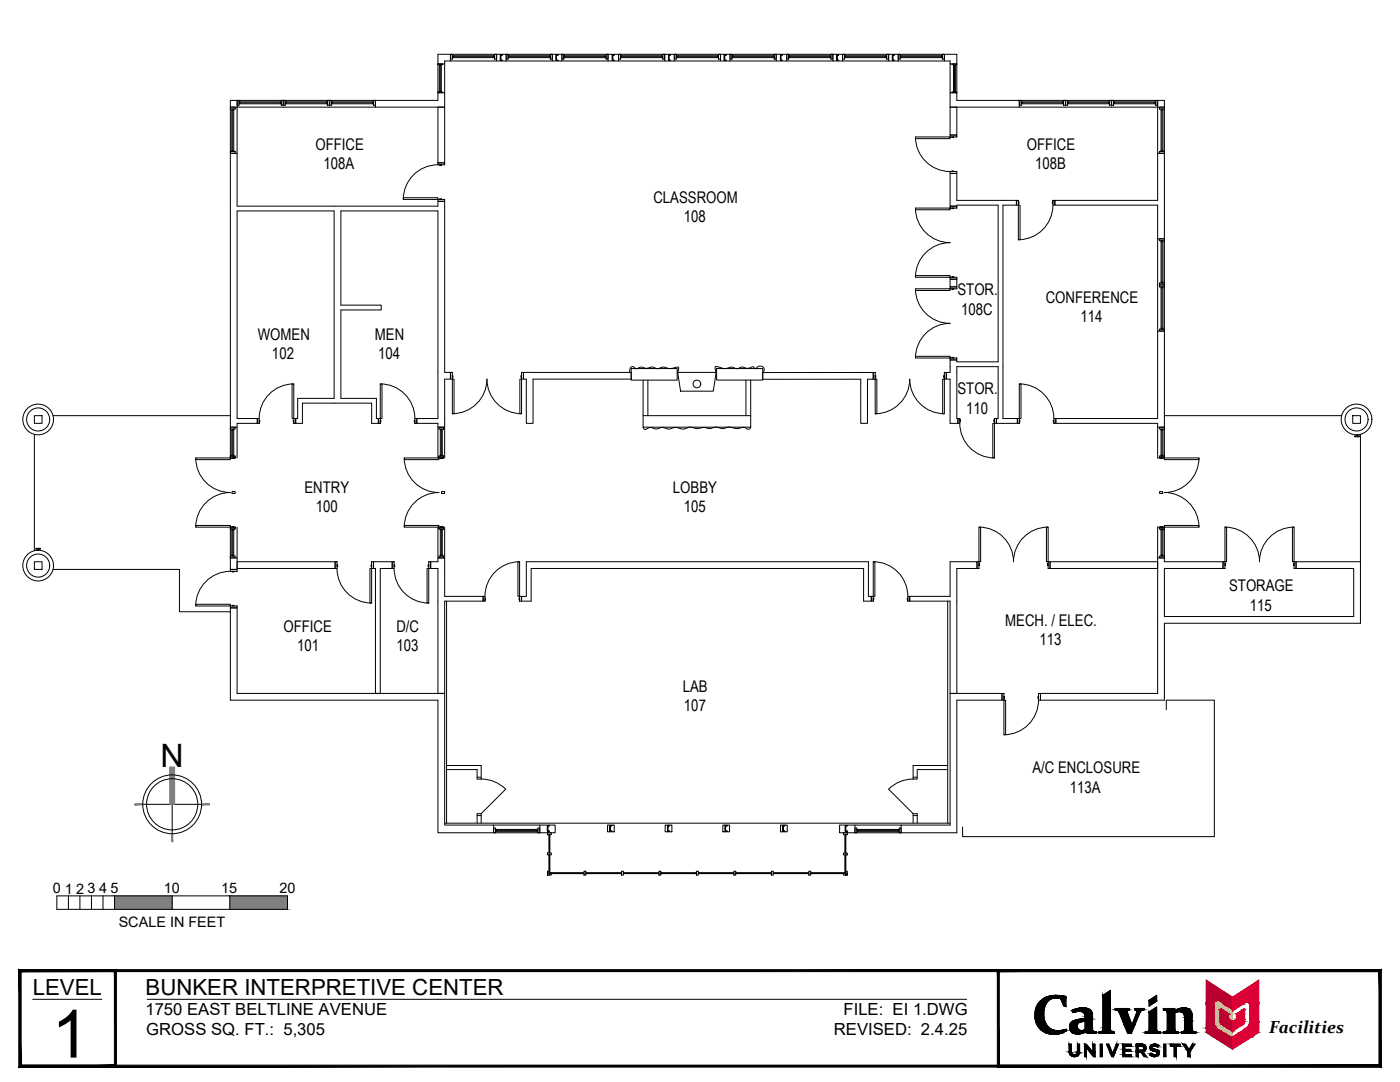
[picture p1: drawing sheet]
<svg xmlns="http://www.w3.org/2000/svg" width="279mm" height="216mm" viewBox="0 0 279 216" stroke-linecap="round" stroke-linejoin="round" font-family="sans-serif">
<defs><g id="words">
<text font-size="13.3" x="10.3" y="211">1</text>
<text font-size="6.4" x="32.1" y="153">N</text>
<g font-size="4.4">
<text x="6.5" y="198.5">LEVEL</text>
<text x="29.1" y="198.5">BUNKER INTERPRETIVE CENTER</text>
</g>
<text font-size="3.5" x="253.3" y="206.2">Facilities</text>
<g font-size="3.3">
<text x="29" y="202.5">1750 EAST BELTLINE AVENUE</text>
<text x="168.3" y="202.5">FILE: EI 1.DWG</text>
<text x="29.2" y="206.6">GROSS SQ. FT.: 5,305</text>
<text x="166.4" y="206.6">REVISED: 2.4.25</text>
</g>
<g font-size="3.2">
<text x="63" y="29.9">OFFICE</text>
<text x="204.9" y="29.9">OFFICE</text>
<text x="64.6" y="33.7">108A</text>
<text x="206.6" y="33.7">108B</text>
<text x="130.4" y="40.5">CLASSROOM</text>
<text x="136.5" y="44.4">108</text>
<text x="191.1" y="58.9">STOR.</text>
<text x="191.8" y="62.8">108C</text>
<text x="208.7" y="60.4">CONFERENCE</text>
<text x="215.6" y="64.3">114</text>
<text x="51.4" y="67.8">WOMEN</text>
<text x="54.3" y="71.6">102</text>
<text x="74.8" y="67.7">MEN</text>
<text x="75.5" y="71.6">104</text>
<text x="191.1" y="78.7">STOR.</text>
<text x="192.8" y="82.5">110</text>
<text x="60.8" y="98.3">ENTRY</text>
<text x="134.3" y="98.4">LOBBY</text>
<text x="63" y="102.2">100</text>
<text x="136.5" y="102.2">105</text>
<text x="245.3" y="118">STORAGE</text>
<text x="200.6" y="124.9">MECH. / ELEC.</text>
<text x="249.4" y="121.8">115</text>
<text x="56.6" y="126">OFFICE</text>
<text x="59.3" y="129.9">101</text>
<text x="79.1" y="126">D/C</text>
<text x="79.2" y="129.9">103</text>
<text x="207.5" y="128.8">113</text>
<text x="136.3" y="138.1">LAB</text>
<text x="136.5" y="141.9">107</text>
<text x="206" y="154.3">A/C ENCLOSURE</text>
<text x="213.5" y="158.1">113A</text>
</g>
<g font-size="2.9">
<text x="10.6" y="178.3">0</text>
<text x="13" y="178.3">1</text>
<text x="15.2" y="178.3">2</text>
<text x="17.5" y="178.3">3</text>
<text x="19.8" y="178.3">4</text>
<text x="22.1" y="178.3">5</text>
<text x="32.7" y="178.3">10</text>
<text x="44.2" y="178.3">15</text>
<text x="55.8" y="178.3">20</text>
<text x="23.7" y="185">SCALE IN FEET</text>
</g>
</g></defs>
<!-- layer: 0 -->
<g fill="none" stroke="#000" stroke-width=".2">
<path d="M11.3 178.8h46.1v2.7h-46.1zM13.7 178.8v2.7M15.9 178.8v2.7M18.3 178.8v2.7M20.6 178.8v2.7M22.8 178.8v2.7M28.5 160.5h11.7M34.4 160.5v5.9M34.4 178.8v2.7M45.9 178.8v2.7"/>
<circle cx="34.4" cy="160.5" r="5.1"/>
<circle cx="34.4" cy="160.5" r="5.9"/>
</g>
<g fill="#808080" stroke="#808080" stroke-width=".2">
<path d="M33.9 153.1v7.4h1zM33.9 153.1h1v7.4z"/>
<path d="M40.2 160.4v.2l1.6-.2zM40.2 160.6l1.6-.2v.2z"/>
<path d="M34.2 166.4l.3 1.5v-1.5zM34.2 166.4l.3 1.5h-.3z"/>
<path d="M26.9 160.6h1.6v-.2zM26.9 160.4h1.6l-1.6 .2z"/>
<path d="M45.9 178.8l11.5 2.7v-2.7zM45.9 178.8l11.5 2.7h-11.5z"/>
<path d="M22.8 178.8l11.6 2.7v-2.7zM22.8 178.8l11.6 2.7h-11.6z"/>
</g>
<!-- layer: A-WALL-FULL -->
<g fill="none" stroke="#000" stroke-width=".2">
<path d="M87.4 10.8h2.5v1.4h-1.2v.6h-1.3zM87.4 18.4h1v.1h-1zM87.4 12.8h1v.1h-1zM87.4 12.8v5.7M87.7 12.9h.4v5.5h-.4zM87.7 18.3h.4M87.7 13h.4M87.9 13v5.3M88.7 12.8v5.7M89.9 10.8h.4v1h-.4zM89.9 10.8h9.2M89.9 12.2h9.2"/>
<path d="M90.3 11.1h8.4v.4h-8.4zM90.5 11.3h8M90.5 11.1v.4M98.5 11.1v.4M98.7 10.8h.4v1h-.4zM99.1 10.8h1.9v1.4h-1.9zM99.9 10.9h.4l-.4 .1v1l.4 .1h-.4zM101 10.8h.4v1h-.4zM101 10.8h9.2M101 12.2h9.2M101.4 11.1h8.4v.4h-8.4zM101.6 11.3h8"/>
<path d="M101.6 11.1v.4M109.6 11.1v.4M109.8 10.8h.4v1h-.4zM110.2 10.8h1.9v1.4h-1.9zM111 10.9h.4l-.3 .1v1l.3 .1h-.4zM112.1 10.8h.4v1h-.4zM112.1 10.8h9.2M112.1 12.2h9.2M112.5 11.1h8.5v.4h-8.5zM112.7 11.3h8.1M112.7 11.1v.4M120.8 11.1v.4"/>
<path d="M121 10.8h.3v1h-.3zM121.3 10.8h2.2v1.4h-2.2zM122.2 10.9h.4l-.3 .1v1l.3 .1h-.4zM123.5 10.8h.3v1h-.3zM123.5 10.8h9.2M123.5 12.2h9.2M123.8 11.1h8.5v.4h-8.5zM124 11.3h8.1M124 11.1v.4M132.1 11.1v.4M132.3 10.8h.4v1h-.4zM132.7 10.8h1.9v1.4h-1.9z"/>
<path d="M133.4 10.9h.4l-.3 .1v1l.3 .1h-.4zM134.6 10.8h.4v1h-.4zM134.6 10.8h9.2M134.6 12.2h9.2M135 11.1h8.4v.4h-8.4zM135.1 11.3h8.1M135.1 11.1v.4M143.2 11.1v.4M143.4 10.8h.4v1h-.4zM143.8 10.8h1.9v1.4h-1.9zM144.5 10.9h.4l-.3 .1v1l.3 .1h-.4zM145.7 10.8h.4v1h-.4z"/>
<path d="M145.7 10.8h9.2M145.7 12.2h9.2M146.1 11.1h8.4v.4h-8.4zM146.3 11.1v.4M146.3 11.3h8M154.3 11.1v.4M154.5 10.8h.4v1h-.4zM154.9 10.8h2.1v1.4h-2.1zM155.8 10.9h.4l-.4 .1v1l.4 .1h-.4zM157 10.8h.4v1h-.4zM157 10.8h9.2M157 12.2h9.2"/>
<path d="M157.4 11.1h8.4v.4h-8.4zM157.6 11.3h8M157.6 11.1v.4M165.6 11.1v.4M165.8 10.8h.4v1h-.4zM166.2 10.8h1.9v1.4h-1.9zM167 10.9h.4l-.3 .1v1l.3 .1h-.4zM168.1 10.8h.4v1h-.4zM168.1 10.8h9.2M168.1 12.2h9.2M168.5 11.1h8.5v.4h-8.5zM168.7 11.3h8.1"/>
<path d="M168.7 11.1v.4M176.8 11.1v.4M177 10.8h.3v1h-.3zM177.3 10.8h2v1.4h-2zM178.1 10.9h.4l-.3 .1v1l.3 .1h-.4zM179.3 10.8h.3v1h-.3zM179.3 10.8h9.2M179.3 12.2h9.2M179.6 11.1h8.5v.4h-8.5zM179.8 11.3h8.1M179.8 11.1v.4M187.9 11.1v.4"/>
<path d="M188.1 10.8h.4v1h-.4zM188.5 10.8h2.5v2h-1.4v-.6h-1.1zM189.6 18.5h1.4v1.5h12.4v1.4h-13.8zM189.6 12.8v5.7M190 18.4h1v.1h-1zM190 12.8h1v.1h-1zM190.3 12.9h.4v5.5h-.4zM190.3 18.3h.4M190.3 13h.4M190.5 13v5.3M191 12.8v5.7M46 30.6h1.3v10.5h40.1v-.9h1.3v34.1h1.2v1.3h-1.2v9.6h-1.3v-.7h-4.2v-1h4.2v-41.4h-19.4v18.8h8.1v.9h-8.1v17.7h7.1v4h.4v1h-1.3v-4.1h-13.8v4.1h-1.4v-1h.4v-4h7.3v-37.4h-19.4v41.4h4.1v1h-4.1v.7h-1.3z"/>
<path d="M46 20h1.3v1.4h-1.3zM46 30.2h.9v.4h-.9zM46 21.4h.9v.4h-.9zM46 21.4v9.2M46.3 21.8h.4v8.4h-.4zM46.3 30h.4M46.3 22h.4M46.5 22v8M47.3 20h.4v1h-.4zM47.3 21.4v9.2M47.3 20h27.6M47.3 21.4h27.6"/>
<path d="M47.7 20.3h8.4v.4h-8.4zM47.9 20.5h8M47.9 20.3v.4M55.9 20.3v.4M56.1 20h.4v1h-.4zM56.5 20h.4v1h-.4zM56.9 20.3h8.4v.4h-8.4zM57.1 20.3v.4M57.1 20.5h8.1M65.2 20.3v.4M65.3 20h.4v1h-.4zM65.7 20h.4v1h-.4z"/>
<path d="M66.1 20.3h8.4v.4h-8.4zM66.3 20.5h8.1M66.3 20.3v.4M74.4 20.3v.4M74.5 20h.4v1h-.4zM74.9 20h12.5v-1.5h1.3v2.9h-13.8zM80.5 39.5h6.9v.3h-6.9zM87.4 32.9a6.9 6.9 0 0 0-6.9 6.9M87.4 21.4h1.3v11.1h-1.3zM87.4 39.8h1.3v.4h-1.3zM87.4 32.5h1.3v.4h-1.3zM87.7 39.7h.4v.1h-.4z"/>
<path d="M87.7 32.9h.4v.1h-.4zM182.7 27.3a6.9 6.9 0 0 0 6.9 6.9M182.7 27.3h6.9v.4h-6.9zM189.6 34.6h1.4v5.4h11.9v.9h-2.7v42.6h2.8v1h-4.1v-1h.3v-10.3h-8.2v10.3h.2v1h-1.6v-8.9h-.8v-1.3h.8v-2.5h1.4v.4h8.2v-31.3h-8.2v.2h-1.4zM189.6 21.4h1.4v5.5h-1.4zM189.6 34.2h1.4v.4h-1.4zM189.6 26.9h1.4v.4h-1.4zM189.9 34.1h.4v.1h-.4zM189.9 27.3h.4v.1h-.4zM202.9 40h.3v.9h-.3zM203.4 20h.4v1h-.4zM203.4 20h27.6"/>
<path d="M203.4 21.4h27.6M203.8 20.3h8.4v.4h-8.4zM204 20.5h8M204 20.3v.4M210.1 40h.4v.9h-.4zM210.5 40h20.5v-9.4h1.4v17.1h-1.4v-6.8h-20.5zM212 20.3v.4M212.2 20h.4v1h-.4zM212.6 20h.4v1h-.4zM213 20.3h8.4v.4h-8.4zM213.2 20.5h8.1M213.2 20.3v.4"/>
<path d="M221.3 20.3v.4M221.4 20h.4v1h-.4zM221.8 20h.4v1h-.4zM222.2 20.3h8.5v.4h-8.5zM222.4 20.5h8.1M222.4 20.3v.4M230.5 20.3v.4M230.7 20h.3v1h-.3zM231 20h1.4v1.4h-1.4zM231 21.4v9.2M231.4 30.2h1v.4h-1zM231.4 21.4h1v.4h-1z"/>
<path d="M231.7 21.8h.4v8.4h-.4zM231.7 30h.4M231.7 22h.4M231.9 22v8M232.4 21.4v9.2M182.7 41.5a6.9 6.9 0 0 0 6.9 6.9 6.9 6.9 0 0 0-6.9 6.9M182.7 57.6a6.9 6.9 0 0 0 6.9 6.9 6.9 6.9 0 0 0-6.9 6.9M182.7 57.6h6.9v.4h-6.9zM182.7 41.5h6.9v.4h-6.9zM182.7 55h6.9v.3h-6.9zM189.6 55.7h1.4v1.5h-1.4zM189.6 57.2h1.4v.4h-1.4z"/>
<path d="M189.6 55.3h1.4v.4h-1.4zM189.6 41.1h1.4v.4h-1.4zM189.9 57.6h.4v.1h-.4zM189.9 55.2h.4v.1h-.4zM189.9 41.5h.4v.1h-.4zM203.2 40.9h.4v6.9h-.4zM203.2 40.2h.2v.4h-.2zM210 40.2h.1v.4h-.1zM210.1 40.9a6.9 6.9 0 0 1-6.9 6.9M231 47.7v18.4M231.4 56.9h1v.3h-1zM231.4 56.5h1v.4h-1z"/>
<path d="M231.4 47.7h1v.3h-1zM231.7 48h.4v8.5h-.4zM231.7 57.2h.4v8.5h-.4zM231.7 56.3h.4M231.7 48.2h.4M231.7 57.4h.4M231.9 48.2v8.1M231.9 57.4v8.1M232.4 47.7v18.4M58.3 76.6h.3v6.9h-.3zM58.6 76.6a6.9 6.9 0 0 0-6.9 6.9M75.9 76.6a6.9 6.9 0 0 1 6.9 6.9"/>
<path d="M75.9 76.6h.3v6.9h-.3zM89.9 74.3h.4v1.3h-.4zM90.3 74.9h.1v.4h-.1zM90.3 75.6h.3v7h-.3zM103.7 75.6h.4v7h-.4zM104 74.9h.1v.4h-.1zM104.1 74.3h.4v1.3h-.4zM104.5 74.3h21.5v1.3h-19.6v8.9h-1.4v-8.9h-.5zM126 73.5h9.1v2.4h-9.1zM128.3 75.9v7M129.3 75.9v7M135.2 74.3l.2-.9-.5-.1a3.2 3.2 0 0 1-2.6-.1l-.1 .1a1.55 1.55 0 0 1-1.9-.1h-.1a2.8 2.8 0 0 1-2.3 0l-.7 .3a.68 .68 0 0 1-.8-.3 .62 .62 0 0 0-.7 .8v.3"/>
<path d="M135.2 74.3h7.7l-.6 3.8h-6.5zM142.9 74.3l-.2-1a.35 .35 0 0 1 .6-.1 3.2 3.2 0 0 0 2.8 0l.4 .2a1.44 1.44 0 0 0 1.6-.2 2.27 2.27 0 0 0 2.2 0h.1a.32 .32 0 0 0 .2 .3 .32 .32 0 0 0 .3 0 .83 .83 0 0 1 1.2-.4 .83 .83 0 0 1 .2 1.2M143 73.5h9.2v2.3h-9.2zM148.9 75.8v7.1M149.8 75.8v7.1M152.2 74.3h22.1v1.4h-1.2v8.8h-1.3v-8.8h-19.6zM174.3 74.3h.4v1.4h-.4zM174.7 75h.1v.3h-.1zM174.7 75.7h.3v6.9h-.3zM182.7 71.1h6.9v.3h-6.9zM188.1 75.7l.4-.1v7h-.4zM188.3 74.9h.2v.4h-.2z"/>
<path d="M188.5 74.3h.3v1.3h-.3zM189.6 71.4h1.4v.4h-1.4zM189.9 71.3h.4v.1h-.4zM203.4 76.6a6.9 6.9 0 0 1 6.9 6.9M203.4 76.6h.4v6.9h-.4zM231.4 65.7h1v.4h-1zM231.7 65.5h.4M6.9 82.9h1.5v1.6h-1.5zM6.9 86.7v23.2M10.6 82.9h35.4M39.1 91.4a6.9 6.9 0 0 0 6.9 6.9 6.9 6.9 0 0 0-6.9 6.9M39.1 91.4h6.9v.3h-6.9z"/>
<path d="M46 91h.9v.4h-.9zM46 85.2h.9v.4h-.9zM46 85.2v6.2M46.3 85.6h.4v5.4h-.4zM46.3 85.8h.4M46.3 90.8h.4M46.3 98.1h.6v.4h-.6zM46.3 91.4h.4v.1h-.4zM46.5 85.8v5M47.3 85.2v6.2M51.4 83.5h.3v1h-.3zM51.7 83.9h.1v.3h-.1z"/>
<path d="M58.5 83.9h.1v.3h-.1zM58.6 83.5h.4v1h-.4zM75.5 83.5h.4v1h-.4zM75.9 83.9h.1v.3h-.1zM80.7 91.4a6.9 6.9 0 0 0 6.9 6.9 6.9 6.9 0 0 0-6.9 6.9M80.7 91.4h6.9v.3h-6.9zM82.7 83.9h.1v.3h-.1zM82.8 83.5h.4v1h-.4zM87.4 85.2v6.2M87.6 91h1v.4h-1zM87.6 85.2h1v.4h-1zM87.9 85.6h.4v5.4h-.4z"/>
<path d="M87.9 85.8h.4M87.9 90.8h.4M87.9 91.4h.4v.1h-.4zM88.1 85.8v5M88.1 98.1h.6v.4h-.6zM88.7 85.2v6.2M90.3 82.6a6.9 6.9 0 0 0 6.9-7 6.9 6.9 0 0 0 6.9 7M128.3 85.2l.2 .4a.51 .51 0 0 0 .8-.1 1.6 1.6 0 0 1 1.6 .1l.5-.1a1.94 1.94 0 0 1 1.9 .1h.3a2.6 2.6 0 0 1 2.6 0h.4a2.48 2.48 0 0 1 2.5-.1h.2a3.2 3.2 0 0 1 2.4 0 2.78 2.78 0 0 1 2.5 0h.2a2.48 2.48 0 0 1 2.4 0l1.9-.2a.64 .64 0 0 0 1 .1l.1-.2M128.3 82.9h21.5v2.3h-21.5zM188.5 82.6a6.9 6.9 0 0 1-6.9-7 6.9 6.9 0 0 1-6.9 7M191.2 83.5h.4v1h-.4zM191.5 84.5a6.9 6.9 0 0 0 7 6.9"/>
<path d="M191.6 83.8h.1v.3h-.1zM198.1 84.5h.4v6.9h-.4zM198.3 83.8h.2v.3h-.2zM198.5 83.5h.4v1h-.4zM203 83.5h.4v1h-.4zM203.4 83.9h.1v.3h-.1zM210.2 83.9h.1v.3h-.1zM210.3 83.5h.4v1h-.4zM210.7 83.5h20.3v-17.4h1.4v19.1h-1.4v-.7h-20.3zM231 85.2v6.2h.4M231.4 98.1h.6v.4h-.6zM231.4 91h1v.4h-1z"/>
<path d="M231.4 85.2h1v.4h-1zM231.7 91.4h.3v.1h-.3zM231.7 85.6h.4v5.4h-.4zM231.7 85.8h.4M231.7 90.8h.4M231.9 85.8v5M232.4 91.4h6.9v.3h-6.9zM232.4 82.9h35.4M232.4 85.2v6.2M239.3 91.4a6.9 6.9 0 0 1-6.9 6.9 6.9 6.9 0 0 1 6.9 6.9M270 82.9h1.5v1.6h-1.5zM270.4 87h.3v-.2h.2v.2h.4v.2h-.9z"/>
<path d="M271.5 86.7v37.7h-39.1v15.3h-24.8v-1.3h23.4v-27.1h1.4v.8h11.7v1.3h-11.7v9.6h37.8v-9.6h-11.5v-1.3h12.8M6.9 112.1h1.5v1.5h-1.5zM7.1 109.4h1v.2h-.4v.2h-.2v-.2h-.4zM10.6 113.6h25.2v8.5h10.2M39.1 104.8h6.9v.4h-6.9zM46 114a6.9 6.9 0 0 0-6.9 6.9M46 111.3h1.3v2.3h-1.3zM46 110.9h.9v.4h-.9zM46 113.6h1.3v.4h-1.3zM46 105.2h.9v.4h-.9zM46 105.2v6.1M46.3 105.6h.4v5.3h-.4z"/>
<path d="M46.3 110.7h.4M46.3 105.8h.4M46.3 114h.4v.1h-.4zM46.3 105.1h.4v.1h-.4zM46.5 105.8v4.9M47.3 112.1h19.6v1.3h-19.6zM47.3 105.2v6.1M66.9 112.1h.4v1.3h-.4zM67.3 113.4a6.9 6.9 0 0 0 6.9 6.9M67.3 112.7h.1v.4h-.1zM73.8 113.4h.4v6.9h-.4zM74.1 112.7h.1v.4h-.1z"/>
<path d="M74.2 112.1h.3v1.3h-.3zM74.5 112.1h3.8v1.3h-2.4v25h-1v-25h-.4zM78.3 112.1h.4v1.3h-.4zM78.7 112.7h.1v.4h-.1zM78.7 113.4a6.9 6.9 0 0 0 6.9 6.9M80.7 104.8h6.9v.4h-6.9zM85.2 113.4h.4v6.9h-.4zM85.4 112.7h.2v.4h-.2zM85.6 112.1h.3v1.3h-.3zM85.9 112.1h1.5v-.8h1.3v7.7h7.7v1h-7.7v18.4h-1.3v-25h-1.5zM87.4 105.2v6.1M87.6 110.9h1v.4h-1z"/>
<path d="M87.6 105.2h1v.4h-1zM87.9 105.6h.4v5.3h-.4zM87.9 110.7h.4M87.9 105.8h.4M87.9 105.1h.4v.1h-.4zM88.1 105.8v4.9M88.7 105.2v6.1M89.1 120v44.3M96.4 119h.4v1h-.4zM96.8 119.3h.1v.4h-.1zM103.4 112.1h.3v6.9h-.3zM103.6 119.3h.1v.4h-.1z"/>
<path d="M103.7 112.1a6.9 6.9 0 0 0-6.9 6.9M103.7 119h.4v1h-.4zM105 112.1h68.3v6.9h.6v1h-1.6v-6.6h-66.3v6.6h-1.9v-1h.9zM173.9 119h.4v1h-.4zM174.3 112.1a6.9 6.9 0 0 1 6.9 6.9M174.3 112.1h.3v6.9h-.3zM174.3 119.3h.1v.4h-.1zM181.1 119.3h.1v.4h-.1zM181.2 119h.4v1h-.4zM181.6 119h8v-6.9h5.4v1.3h-4v25h-1.4v-18.4h-8zM189.1 120v44.3M195 112.1h.4v1.3h-.4z"/>
<path d="M195.4 105.2a6.9 6.9 0 0 1 6.9 6.9 6.9 6.9 0 0 1 6.9-6.9M195.4 105.2h.3v6.9h-.3zM195.4 112.4h.1v.4h-.1zM208.8 105.2h.4v6.9h-.4zM209.1 112.4h.1v.4h-.1zM209.2 112.1h.4v1.3h-.4zM209.6 112.1h21.4v1.3h-21.4zM231.4 110.9h1v.4h-1zM231.4 105.2h1v.4h-1zM231.4 105.2h-.4v6.1M231.7 105.1h.3v.1h-.3zM231.7 105.6h.4v5.3h-.4z"/>
<path d="M231.7 110.7h.4M231.7 105.8h.4M231.9 105.8v4.9M232.4 104.8h6.9v.4h-6.9zM232.4 105.2v6.1M244.1 112.1h.4v1.3h-.4zM244.5 105.2a6.9 6.9 0 0 1 6.9 6.9 6.9 6.9 0 0 1 6.9-6.9M244.5 105.2h.3v6.9h-.3zM244.5 112.4h.1v.4h-.1zM257.9 105.2h.4v6.9h-.4zM258.1 112.4h.2v.4h-.2zM258.3 112.1h.4v1.3h-.4z"/>
<path d="M39.1 120.6h6.9v.3h-6.9zM46 121.3h1.3v17.1h41.4v26.2h9.8v1.6h-11.1v-26.5h-41.4zM46 120.9h1.3v.4h-1.3zM46.3 120.8h.4v.1h-.4zM189.6 138.4h10.4v1.3h-9v26.5h-11.2v-1.6h9.8zM200 138.4h.4v1.3h-.4zM200.4 139.7h.3v6.9h-.3zM200.4 139h.1v.4h-.1zM207.1 139h.2v.4h-.2zM207.3 138.4h.3v1.3h-.3zM207.3 139.7a6.9 6.9 0 0 1-7 6.9M89.1 153.6h6.1v1.9h.8"/>
<path d="M89.1 152.7h6.9v2.8M95.2 155.1h.8M96 155.4a6.9 6.9 0 0 1 4.9 2.1l-4.9 4.9M182.2 155.4a6.9 6.9 0 0 0-4.9 2.1l4.9 4.9M182.2 155.1h.8M189.1 152.7h-6.9v2.8h.8v-1.9h6.1M232.8 141.6v-1.9h9.5v27.2h-50.2v-1.9M88.7 164.3h100.9M95.2 162.7h.8M96 162.4h-.8v1.9M96 162.4v1.9M98.5 165.2h.4v1h-.4z"/>
<path d="M98.5 164.6h9.2M98.5 166.2h9.2M98.9 165.5h8.4v.4h-8.4zM99.1 165.5v.4M99.1 165.7h8.1M107.2 165.5v.4M107.3 165.2h.4v1h-.4zM107.7 164.6h3.1v1.6h-3.1zM109.2 164.7h.5l-.4 .1v1l.4 .1h-.5zM109.3 173.8h.3v.8h-.3zM109.3 166.2h.7v.4h-.7zM109.3 174.2h.7v.4h-.7z"/>
<path d="M109.3 170.2h.7v.4h-.7zM109.5 166.6h.2v3.6h-.2zM109.5 170.6h.2v3.6h-.2zM109.6 174.1h6.9v.2h-6.9zM116.5 173.8h.4v.8h-.4zM116.9 174.1h7.1v.2h-7.1zM121.2 164.6h1.4v1.4h-1.4zM121.7 164.7h.4l-.3 .1v1l.3 .1h-.4zM124 173.8h.4v.8h-.4zM124.4 174.1h7.1v.2h-7.1zM131.5 173.8h.4v.8h-.4zM131.9 174.1h7.1v.2h-7.1z"/>
<path d="M132.7 164.6h1.4v1.4h-1.4zM133.2 164.7h.4l-.3 .1v1l.3 .1h-.4zM139 173.8h.4v.8h-.4zM139.4 174.1h7.1v.2h-7.1zM144.3 164.6h1.3v1.4h-1.3zM144.7 164.7h.4l-.3 .1v1l.3 .1h-.4zM146.5 173.8h.3v.8h-.3zM146.8 174.1h7.1v.2h-7.1zM153.9 173.8h.4v.8h-.4zM154.3 174.1h7.1v.2h-7.1zM155.8 164.6h1.3v1.4h-1.3zM156.2 164.7h.4l-.3 .1v1l.3 .1h-.4z"/>
<path d="M161.4 173.8h.4v.8h-.4zM161.8 174.1h6.9v.2h-6.9zM167.6 164.6h3v1.6h-3zM168.3 174.2h.8v.4h-.8zM168.3 166.2h.8v.4h-.8zM168.3 170.2h.8v.4h-.8zM168.6 170.6h.2v3.6h-.2zM168.6 166.6h.2v3.6h-.2zM168.7 164.7h.4l-.3 .1v1l.3 .1h-.4zM168.7 173.8h.4v.8h-.4zM170.6 165.2h.4v1h-.4zM170.6 164.6h9.2"/>
<path d="M170.6 166.2h9.2M171 165.5h8.5v.4h-8.5zM171.2 165.7h8M171.2 165.5v.4M179.2 165.5v.4M179.5 165.2h.3v1h-.3zM182.2 162.7h.8M182.2 162.4h.8v1.9M182.2 162.4v1.9"/>
<circle cx="139.1" cy="76.6" r=".77"/>
<circle cx="7.6" cy="83.7" r="3.1"/>
<circle cx="7.6" cy="83.7" r="2.3"/>
<circle cx="270.7" cy="83.7" r="3.1"/>
<circle cx="270.7" cy="83.7" r="2.3"/>
<circle cx="7.6" cy="112.9" r="3.1"/>
<circle cx="7.6" cy="112.9" r="2.3"/>
</g>
<!-- layer: A-TITL -->
<g fill="#000" stroke="#000" stroke-width=".2">
<path d="M210.5 198.6h.3zM220.1 198.6l1.5-1v1zM229.3 199.6h1.5v.2zM229.3 199.6l1.5-1v1zM210 206.4h.8zM212.5 205.5h.3zM214.1 202h.2zM214.2 210.8h.5zM214.8 210.4h.5zM214.9 206.3h.5zM216 201.9h1.9zM216 201.1h.4z"/>
<path d="M216.7 206h2.1zM220 205.7h1.7zM220.1 205.6h1.5zM229.2 205.8h1.7zM229.2 205.7h1.7zM230.3 208.4h.4zM230.8 210h.5zM229.3 201.9l1.5-1v1zM234.5 201.7h3.1zM236.2 201.1h.3z"/>
<path d="M207.5 199.9l1.5 .1 .1-.1zM207.5 199.9l1.5 .1h-1.6z"/>
<path d="M207.6 199.8h1.5zM207.5 199.9h1.6z"/>
<path d="M207.7 199.7l1.4 .1 .2-.1zM207.7 199.7l1.4 .1h-1.5z"/>
<path d="M207.8 199.6h1.5zM207.7 199.7h1.6z"/>
<path d="M208 199.5l1.3 .1 .2-.1zM207.8 199.6l.2-.1 1.3 .1z"/>
<path d="M208 199.4h1.6zM208 199.5h1.5z"/>
<path d="M208.1 199.3h1.7zM208 199.4h1.6z"/>
<path d="M208.3 199.2l1.5 .1 .2-.1zM208.1 199.3l.2-.1 1.5 .1z"/>
<path d="M208.3 199.2h1.8zM208.3 199.2h1.7z"/>
<path d="M208.4 199.2h1.9zM208.3 199.2h1.8z"/>
<path d="M208.5 199.1h2zM208.4 199.2h1.9z"/>
<path d="M208.5 199.1h2.3zM208.5 199.1h2.3z"/>
<path d="M208.5 199.1h2.3zM208.5 199.1h2z"/>
<path d="M210.8 199.1h1.9zM210.8 199.1h1.9z"/>
<path d="M210.5 198.6h.8zM210.2 198.6h1.1z"/>
<path d="M210.2 198.6h1.1zM210.2 198.6h1.1z"/>
<path d="M210.2 198.6l1.5 .1zM210 198.7h1.7z"/>
<path d="M210 198.7h1.8zM209.9 198.7h1.9z"/>
<path d="M209.9 198.7h2.3zM209.6 198.7h2.6z"/>
<path d="M209.6 198.7l2.8 .1zM209.5 198.8h2.9z"/>
<path d="M209.5 198.8h3.2zM209.2 198.8h3.5z"/>
<path d="M209.2 198.8l3.5 .1zM209.1 198.9h3.6z"/>
<path d="M209.1 198.9h3.6zM209.1 198.9h3.6z"/>
<path d="M209.1 198.9l3.6 .1zM208.8 199h3.9z"/>
<path d="M208.8 199l3.9 .1v-.1zM208.6 199.1l.2-.1 3.9 .1z"/>
<path d="M208.6 199.1h4.1zM208.5 199.1h4.2z"/>
<path d="M210.8 199.1l1.9 .1zM210.8 199.1l1.9 .1z"/>
<path d="M211.1 199.2h1.6zM211.1 199.2h1.6z"/>
<path d="M211.4 199.2l1.3 .1zM211.4 199.2l1.3 .1z"/>
<path d="M211.7 199.3l1 1.5v-1.5zM211.7 199.3l1 1.5h-.4z"/>
<path d="M220.1 198.6l1.5 6.3v-6.3zM220.1 198.6l1.5 6.3h-1.5z"/>
<path d="M229.3 199.6v.2h1.5zM229.3 199.8h1.5l-1.5 1z"/>
<path d="M3.8 212.9l271.4-.4h-271zM3.8 212.9l271.4-.4 .4 .4zM275.2 193.9v18.6l.4 .4zM275.2 193.9l.4-.4v19.4zM4.2 193.9h271l.4-.4zM3.8 193.5h271.8l-271.4 .4zM3.8 193.5l.4 19v-18.6zM3.8 193.5l.4 19-.4 .4z"/>
<path d="M3.8 212.9l19-.4h-18.6zM3.8 212.9l19-.4 .4 .4zM22.8 193.9v18.6l.4 .4zM22.8 193.9l.4-.4v19.4zM4.2 193.9h18.6l.4-.4zM3.8 193.5h19.4l-19 .4zM3.8 193.5l.4 19v-18.6zM3.8 193.5l.4 19-.4 .4z"/>
<path d="M199.4 212.5l-.4 .4 76.2-.4zM199 212.9l76.2-.4 .4 .4zM275.2 193.9v18.6l.4 .4zM275.2 193.9l.4-.4v19.4zM199.4 193.9h75.8l.4-.4zM199 193.5h76.6l-76.2 .4zM199 193.5l.4 19v-18.6zM199 193.5l.4 19-.4 .4z"/>
<path d="M206.6 201.9l1.7 .2v-.2zM206.6 201.9l1.7 .2h-1.7z"/>
<path d="M206.6 202.1l1.7 .2v-.2zM206.6 202.1l1.7 .2h-1.8z"/>
<path d="M206.5 202.3l1.8 .2v-.2zM206.5 202.3l1.8 .2h-1.8z"/>
<path d="M206.5 202.5l1.8 .1v-.1zM206.5 202.5l1.8 .1h-1.8z"/>
<path d="M206.5 202.6l1.8 .3v-.3zM206.5 202.6l1.8 .3h-1.8z"/>
<path d="M206.5 202.9l1.9 .1-.1-.1zM206.5 202.9l1.9 .1h-1.9z"/>
<path d="M206.6 201.7l1.7 .2v-.2zM206.6 201.7l1.7 .2h-1.7z"/>
<path d="M206.5 203l1.9 .2v-.2zM206.5 203l1.9 .2h-1.8z"/>
<path d="M206.6 201.5l1.7 .2 .1-.2zM206.6 201.5l1.7 .2h-1.7z"/>
<path d="M206.7 201.4h1.7zM206.7 201.4l1.7 .1z"/>
<path d="M206.6 203.2l1.8 .2v-.2zM206.6 203.2l1.8 .2h-1.8z"/>
<path d="M206.6 203.4l1.9 .2-.1-.2zM206.6 203.4l1.9 .2h-1.8z"/>
<path d="M206.7 201.2l1.7 .2v-.2zM206.7 201.2l1.7 .2h-1.7z"/>
<path d="M206.8 201.1h1.6zM206.8 201.1l1.6 .1z"/>
<path d="M206.7 203.6l1.8 .2v-.2zM206.7 203.6l1.8 .2h-1.8z"/>
<path d="M206.8 200.9l1.6 .2 .1-.2zM206.8 200.9l1.6 .2h-1.6z"/>
<path d="M206.7 203.8l1.9 .1-.1-.1zM206.7 203.8l1.9 .1h-1.9z"/>
<path d="M206.9 200.8l1.6 .1v-.1zM206.9 200.8l1.6 .1h-1.7z"/>
<path d="M206.7 203.9l2 .2-.1-.2zM206.7 203.9l2 .2h-1.9z"/>
<path d="M207 200.6l1.5 .2 .1-.2zM207 200.6l1.5 .2h-1.6z"/>
<path d="M207 200.5h1.7zM207 200.5l1.6 .1z"/>
<path d="M206.8 204.1l1.9 .1zM206.8 204.1l1.9 .1z"/>
<path d="M206.8 204.2l2 .1-.1-.1zM206.8 204.2l2 .1h-1.9z"/>
<path d="M207.2 200.3l1.5 .2 .1-.2zM207.2 200.3l1.5 .2h-1.7z"/>
<path d="M206.9 204.3l2 .2-.1-.2zM206.9 204.3l2 .2h-1.9z"/>
<path d="M207.2 200.3h1.6zM207.2 200.3h1.6z"/>
<path d="M207 204.5l1.9 .1zM207 204.5l1.9 .1z"/>
<path d="M207 204.6l2.1 .2-.2-.2zM207 204.6l2.1 .2h-2z"/>
<path d="M207.3 200.1l1.5 .2 .1-.2zM207.3 200.1l1.5 .2h-1.6z"/>
<path d="M207.4 200h1.6zM207.4 200l1.5 .1z"/>
<path d="M207.1 204.8h2zM207.1 204.8h2z"/>
<path d="M207.1 204.8l2.2 .2-.2-.2zM207.1 204.8l2.2 .2h-2z"/>
<path d="M207.3 205l2.1 .1zM207.3 205l2.1 .1z"/>
<path d="M207.4 205.1l2.1 .1zM207.4 205.1l2.1 .1z"/>
<path d="M207.4 205.2l2.4 .1-.3-.1zM207.4 205.2l2.4 .1h-2.2z"/>
<path d="M207.6 205.3h2.2zM207.6 205.3h2.2z"/>
<path d="M207.6 205.3l2.4 .2-.2-.2zM207.6 205.3l2.4 .2h-2.3z"/>
<path d="M210 206.4h.7zM210.1 206.4h.6z"/>
<path d="M207.7 205.5h2.6zM207.7 205.5h2.6z"/>
<path d="M207.8 205.5l2.6 .1zM207.8 205.5l2.6 .1z"/>
<path d="M207.9 205.6h2.7zM207.9 205.6h2.7z"/>
<path d="M207.9 205.6l3 .1zM207.9 205.6l3 .1z"/>
<path d="M208 205.7h3.2zM208 205.7h3.2z"/>
<path d="M209.8 206.3h1.3zM209.8 206.3l1 .1z"/>
<path d="M209.6 206.3h1.6zM209.6 206.3h1.5z"/>
<path d="M209.4 206.3h2zM209.4 206.3h1.8z"/>
<path d="M209.2 206.2h2.4zM209.2 206.2l2.2 .1z"/>
<path d="M209.1 206.2h2.6zM209.1 206.2h2.5z"/>
<path d="M208.8 206.1h3.1zM208.8 206.1l2.9 .1z"/>
<path d="M208.8 206.1h3.2zM208.8 206.1h3.1z"/>
<path d="M208.5 206l3.5 .1 .3-.1zM208.5 206l3.5 .1h-3.2z"/>
<path d="M208.2 205.8l4.1 .2 .3-.2zM208.2 205.8l4.1 .2h-3.8zM208.5 206h3.8zM208.5 206h3.8z"/>
<path d="M208.2 205.8h4.4zM208.2 205.8h4.4z"/>
<path d="M212.5 205.5h.3zM212.2 205.5h.6z"/>
<path d="M212.2 205.5l.6 .1zM212 205.6h.8z"/>
<path d="M212 205.6h.8zM211.6 205.6h1.2z"/>
<path d="M211.6 205.6l1.2 .1zM211.2 205.7h1.6z"/>
<path d="M211.2 205.7h1.6zM211.2 205.7h1.6z"/>
<path d="M208 205.7l4.6 .1 .2-.1zM208 205.7l4.6 .1h-4.4z"/>
<path d="M213.4 208.3l.4 1.6v-1.6zM213.4 208.3l.4 1.6h-.4z"/>
<path d="M213.4 209.9h.4zM213.4 209.9h.4z"/>
<path d="M213.4 209.9l.4 .1zM213.4 209.9l.4 .1z"/>
<path d="M213.4 210l.5 .1zM213.4 210l.5 .1z"/>
<path d="M213.4 210.1h.5zM213.4 210.1h.5z"/>
<path d="M213.4 210.1l.6 .1zM213.4 210.1l.6 .1z"/>
<path d="M213.5 210.2l.5 .1zM213.5 210.2l.5 .1z"/>
<path d="M213.5 210.3h.5zM213.5 210.3h.5z"/>
<path d="M213.5 210.3l.6 .1zM213.5 210.3l.6 .1z"/>
<path d="M213.5 210.4h.7zM213.5 210.4h.7z"/>
<path d="M214.2 210.8h.3zM214.3 210.8h.2z"/>
<path d="M213.6 210.4h.7zM213.6 210.4h.7z"/>
<path d="M213.6 210.4l.8 .1zM213.6 210.4l.8 .1z"/>
<path d="M213.6 210.5h.8zM213.6 210.5h.8z"/>
<path d="M214.1 202h.3zM214.1 202h.2z"/>
<path d="M214 201.9h.7zM214 201.9l.4 .1z"/>
<path d="M214.1 210.8h.6zM214.1 210.8h.6z"/>
<path d="M214 210.8h.9zM214 210.8h.7z"/>
<path d="M214.9 206.3h.4zM215 206.3h.3z"/>
<path d="M213.9 210.7h1zM213.9 210.7l1 .1z"/>
<path d="M213.5 204.7h1.5zM213.5 204.7h1.5z"/>
<path d="M213.5 204.7l1.5 .2v-.2zM213.5 204.7l1.5 .2h-1.5zM213.5 204.9h1.5zM213.5 204.9h1.5z"/>
<path d="M213.5 204.9l1.5 .2v-.2zM213.5 204.9l1.5 .2h-1.5z"/>
<path d="M215 210h.5zM215 210h.5z"/>
<path d="M213.5 204.5l1.5 .2v-.2zM213.5 204.5l1.5 .2h-1.5z"/>
<path d="M213.5 204.5h1.5zM213.5 204.5h1.5z"/>
<path d="M213.8 210.7h1.2zM213.8 210.7h1.1z"/>
<path d="M213.5 205.1h1.6zM213.5 205.1h1.6z"/>
<path d="M213.5 205.1l1.6 .1v-.1zM213.5 205.1l1.6 .1h-1.6z"/>
<path d="M214 201.8h1.1zM214 201.8l.7 .1z"/>
<path d="M213.6 204.4h1.5zM213.6 204.4h1.5z"/>
<path d="M213.6 204.4l1.4 .1 .1-.1zM213.6 204.4l1.4 .1h-1.5z"/>
<path d="M213.7 210.6h1.4zM213.7 210.6l1.3 .1z"/>
<path d="M213.5 205.2l1.6 .1zM213.5 205.2l1.6 .1z"/>
<path d="M213.5 205.3h1.7zM213.5 205.3h1.7z"/>
<path d="M213.6 204.3h1.5zM213.6 204.3l1.5 .1h-1.5z"/>
<path d="M213.6 204.2h1.6zM213.6 204.2l1.5 .1z"/>
<path d="M213.5 205.3l1.7 .1zM213.5 205.3l1.7 .1z"/>
<path d="M213.7 210.5h1.5zM213.7 210.5l1.4 .1z"/>
<path d="M213.7 204.2h1.5zM213.7 204.2h1.5z"/>
<path d="M213.5 205.4h1.8zM213.5 205.4h1.8z"/>
<path d="M213.6 210.5h1.6zM213.6 210.5h1.6z"/>
<path d="M214.5 210.4h.7zM214.4 210.5h.8z"/>
<path d="M213.5 205.4l1.8 .1zM213.5 205.4l1.8 .1z"/>
<path d="M214.7 210.4h.6zM214.5 210.4h.7z"/>
<path d="M213.7 204.1h1.6zM213.7 204.1l1.5 .1z"/>
<path d="M214.7 210.4h.6zM214.7 210.4h.6z"/>
<path d="M213.8 204.1h1.5zM213.8 204.1h1.5z"/>
<path d="M213.6 205.5h1.8zM213.6 205.5h1.8z"/>
<path d="M214.8 210.3h.5zM214.8 210.4h.5zM214.7 210.4h.6z"/>
<path d="M213.8 204h1.6zM213.8 204.1h1.5z"/>
<path d="M213.6 205.5h1.8zM213.6 205.5h1.8z"/>
<path d="M214.9 210.2h.5zM214.9 210.2l.4 .1h-.5z"/>
<path d="M214.9 210.2h.5zM214.9 210.2h.5z"/>
<path d="M214 201.8h1.4zM214 201.8h1.1z"/>
<path d="M215 210.1h.4zM215 210.1l.4 .1z"/>
<path d="M213.6 205.5l1.9 .1zM213.6 205.5l1.9 .1z"/>
<path d="M215 208.3l.5 1.6v-1.6zM215 208.3l.5 1.6h-.5z"/>
<path d="M215 209.9l.5 .1v-.1zM215 209.9l.5 .1h-.5z"/>
<path d="M215 210l.4 .1 .1-.1zM215 210l.4 .1h-.4z"/>
<path d="M214.7 206.3h.8zM214.7 206.3h.7z"/>
<path d="M214.7 206.3h.8zM214.7 206.3h.8z"/>
<path d="M213.6 205.6h2.1zM213.6 205.6h2.1z"/>
<path d="M213.9 204h1.7zM213.9 204h1.5h-1.6z"/>
<path d="M213.9 203.9h1.7zM213.9 203.9l1.7 .1z"/>
<path d="M214.5 206.2h1.2zM214.5 206.2l1 .1z"/>
<path d="M213.9 203.9h1.8zM213.9 203.9h1.7z"/>
<path d="M213.6 205.6h2.2zM213.6 205.6h2.2z"/>
<path d="M213.6 205.6h2.3zM213.6 205.6h2.3z"/>
<path d="M214.4 206.2h1.4zM214.4 206.2h1.3z"/>
<path d="M214.3 206.2h1.6zM214.3 206.2h1.5z"/>
<path d="M214 203.9h1.9zM213.9 203.9h1.8z"/>
<path d="M214.2 206.1h1.8zM214.2 206.1l1.7 .1z"/>
<path d="M214.1 206.1h2zM214.1 206.1h1.9z"/>
<path d="M214 206.1h2.2zM214 206.1h2.1z"/>
<path d="M214 203.8h2.2zM214 203.9h1.9z"/>
<path d="M213.9 206h2.4zM213.9 206h2.4z"/>
<path d="M213.9 206h2.4zM213.9 206l2.3 .1z"/>
<path d="M216 201.1h.5zM215.8 201.1h.7z"/>
<path d="M215.8 201.1h.8zM215.7 201.1h.9z"/>
<path d="M213.8 205.9h2.7zM213.8 205.9l2.5 .1z"/>
<path d="M214 203.8h2.6zM214 203.8h2.2z"/>
<path d="M215.7 201.1l1.1 .1zM215.4 201.2h1.4zM215.4 201.2h1.4zM215.4 201.2h1.4z"/>
<path d="M213.7 205.8h2.9zM213.7 205.8l2.8 .1z"/>
<path d="M215.4 201.2h1.6zM215.2 201.2h1.8z"/>
<path d="M216.4 208.3l1 .8-.6-.8zM216.4 208.3l1 .8h-1z"/>
<path d="M216.4 209.1l.4 1.8v-1.8zM216.4 209.1l.4 1.8h-.4z"/>
<path d="M215.2 201.2h1.8zM215.1 201.2h1.9z"/>
<path d="M215.1 201.2l2.1 .1zM214.9 201.3h2.3z"/>
<path d="M214.9 201.3h2.4zM214.7 201.3h2.6z"/>
<path d="M214.7 201.3l2.7 .1zM214.5 201.4h2.9z"/>
<path d="M216.8 209.1l1.3 .9-.7-.9zM216.8 209.1l1.3 .9h-.5z"/>
<path d="M214.5 201.4l3 .1zM214.3 201.5h3.2z"/>
<path d="M214.3 201.5h3.3zM214.2 201.5h3.4z"/>
<path d="M214.2 201.5l3.5 .1zM214 201.6h3.7z"/>
<path d="M214 201.6h3.7zM214 201.6h3.7z"/>
<path d="M214 201.6l3.8 .2-.1-.2zM214 201.6l3.8 .2h-3.8z"/>
<path d="M214 201.8h3.8zM214 201.8h3.8z"/>
<path d="M215.4 201.8h2.4zM215.4 201.8h2.4z"/>
<path d="M215.6 201.8l2.2 .1zM215.6 201.8l2.2 .1z"/>
<path d="M215.9 201.9h2zM215.9 201.9h2zM216 201.9h1.9z"/>
<path d="M216 201.9l1.9 .1zM216 201.9l1.9 .1z"/>
<path d="M216.2 202l1.7 .1zM216.2 202l1.7 .1z"/>
<path d="M216.3 202.1h1.6zM216.3 202.1h1.6z"/>
<path d="M216.3 202.1l1.7 .1-.1-.1zM216.3 202.1l1.7 .1h-1.6z"/>
<path d="M216.4 202.2h1.6zM216.4 202.2h1.6z"/>
<path d="M216.4 202.2l1.6 .1v-.1zM216.4 202.2l1.6 .1h-1.5z"/>
<path d="M216.5 202.3l1.5 .1zM216.5 202.3l1.5 .1z"/>
<path d="M216.5 205.2l1.5 .2v-.2zM216.5 205.2l1.5 .2h-1.5z"/>
<path d="M216.5 202.4l1.5 .1zM216.5 202.4l1.5 .1z"/>
<path d="M216.5 202.5l1.5 .2v-.2zM216.5 202.5l1.5 .2h-1.5z"/>
<path d="M216.5 205l1.5 .2v-.2zM216.5 205l1.5 .2h-1.5z"/>
<path d="M215.8 203.3l2.2 .1zM215.5 203.4h2.5z"/>
<path d="M215.5 203.4h2.5zM215.2 203.4h2.8z"/>
<path d="M215.2 203.4l2.8 .1zM214.9 203.5h3.1z"/>
<path d="M214.9 203.5h3.1zM214.7 203.5h3.3z"/>
<path d="M214.7 203.5l3.3 .1zM214.4 203.6h3.6z"/>
<path d="M214.4 203.6l3.6 .1v-.1zM214.2 203.7l.2-.1 3.6 .1z"/>
<path d="M214.2 203.7l3.8 .1zM214 203.8h4z"/>
<path d="M214 203.8h4zM214 203.8h4z"/>
<path d="M216.6 203.8l1.4 1.2v-1.2zM216.6 203.8l1.4 1.2h-1.5z"/>
<path d="M216.5 205.4h1.5zM216.5 205.4h1.5z"/>
<path d="M216.5 202.7l1.5 .1zM216.5 202.7l1.5 .1z"/>
<path d="M216.6 202.8l1.4 .1v-.1zM216.6 202.8l1.4 .1h-1.4z"/>
<path d="M216.6 202.9l1.4 .4v-.4zM216.6 202.9l1.4 .4h-1.4z"/>
<path d="M216.6 203.3h1.4zM216.2 203.3h1.8z"/>
<path d="M216.2 203.3h1.8zM215.8 203.3h2.2z"/>
<path d="M216.5 205.4l1.5 .1zM216.5 205.5h1.5z"/>
<path d="M216.5 205.5h1.6zM216.4 205.5h1.7z"/>
<path d="M216.4 205.5l1.7 .1zM216.3 205.6h1.8z"/>
<path d="M216.3 205.6h1.8zM216.2 205.6h1.9z"/>
<path d="M216.2 205.6h1.9zM216.1 205.6h2z"/>
<path d="M216.1 205.6h2zM216 205.6h2.1z"/>
<path d="M216 205.6h2.1zM215.9 205.6h2.2z"/>
<path d="M213.6 205.6h4.5zM213.6 205.6h4.5z"/>
<path d="M213.6 205.6l4.6 .1zM213.6 205.6l4.6 .1z"/>
<path d="M213.7 205.7h4.5zM213.7 205.7h4.5z"/>
<path d="M213.7 205.7h4.5zM213.7 205.7h4.5z"/>
<path d="M213.7 205.7l4.6 .1zM213.7 205.7l4.6 .1z"/>
<path d="M216.6 205.8h1.7zM216.6 205.8h1.7z"/>
<path d="M216.6 205.8h1.8zM216.6 205.8h1.8z"/>
<path d="M216.6 205.8l1.9 .1zM216.6 205.8l1.9 .1z"/>
<path d="M216.7 205.9h1.8zM216.7 205.9h1.8z"/>
<path d="M216.7 205.9h1.9zM216.7 205.9h1.9z"/>
<path d="M218.1 208.3l.4 1.7v-1.7zM218.1 208.3l.4 1.7h-.4z"/>
<path d="M217.6 210l.9 .9v-.9zM217.6 210l.9 .9h-.3z"/>
<path d="M216.7 205.9l2.1 .1zM216.7 205.9l2.1 .1zM216.7 206h2.1z"/>
<path d="M216.7 206h2.1zM216.7 206h2.1z"/>
<path d="M216.8 206l2 .1zM216.8 206l2 .1z"/>
<path d="M217 206.1l1.8 .1zM217 206.1l1.8 .1z"/>
<path d="M217.1 206.2h1.7zM217.1 206.2h1.7z"/>
<path d="M217.3 206.2h1.5zM217.3 206.2h1.5z"/>
<path d="M219.6 208.3l.4 2.6v-2.6zM219.6 208.3l.4 2.6h-.4z"/>
<path d="M220.8 208.3l1.2 1.9-.7-1.9zM220.8 208.3l1.2 1.9h-.4z"/>
<path d="M220.1 204.9l1.5 .2v-.2zM220.1 204.9l1.5 .2h-1.5z"/>
<path d="M220.1 205.1l1.5 .5v-.5zM220.1 205.1l1.5 .5h-1.5zM220.1 205.6h1.5zM220.1 205.6h1.5z"/>
<path d="M220.1 205.6h1.5zM220.1 205.6h1.5zM220.1 205.6h1.5z"/>
<path d="M220.1 205.6l1.5 .1zM220.1 205.6l1.5 .1z"/>
<path d="M220.1 205.7h1.5zM220.1 205.7h1.5z"/>
<path d="M220.1 205.7h1.5zM220.1 205.7h1.5zM220.1 205.7h1.5zM220.1 205.7h1.5z"/>
<path d="M220.1 205.7h1.5zM220.1 205.7h1.5z"/>
<path d="M220 205.7h1.7zM220 205.7h1.7z"/>
<path d="M220 205.7h1.7zM220 205.7h1.7zM220 205.7h1.7z"/>
<path d="M220 205.7h1.7zM220 205.7h1.7zM220 205.7h1.7zM220 205.7h1.7z"/>
<path d="M220 205.7l1.7 .1zM220 205.8h1.7z"/>
<path d="M220 205.8h1.7zM220 205.8h1.7z"/>
<path d="M220 205.8h1.7zM220 205.8h1.7z"/>
<path d="M220 205.8h1.8zM220 205.8h1.8z"/>
<path d="M220 205.8l2.4 .2-.6-.2zM219.3 206l.7-.2 2.4 .2z"/>
<path d="M219.3 206l3.1 .2v-.2zM219.3 206l3.1 .2h-3.1z"/>
<path d="M221.6 210.2l.6 .7 .3-.7zM221.6 210.2l.6 .7h-.3z"/>
<path d="M222.8 208.3l-.3 1.9 .7-1.9zM222.8 208.3l-.3 1.9h-.5z"/>
<path d="M224 208.8l.5 .6v-.6zM224 208.8l.5 .6h-.5z"/>
<path d="M224 209.8l.5 .6v-.6zM224 209.8l.5 .6h-.5z"/>
<path d="M223.1 201.6h1.8zM223.1 201.6h1.8z"/>
<path d="M223.1 201.6l1.8 .1zM223.1 201.6l1.8 .1z"/>
<path d="M223.1 201.7h1.8zM223.1 201.7h1.8z"/>
<path d="M223.2 201.7h1.7zM223.2 201.7h1.7z"/>
<path d="M223.2 201.7l1.7 .1zM223.2 201.7l1.7 .1z"/>
<path d="M223 201.6h1.9zM223 201.6h1.9z"/>
<path d="M223.3 201.8h1.6zM223.3 201.8h1.6z"/>
<path d="M223.3 201.8l1.6 .1zM223.3 201.8l1.6 .1z"/>
<path d="M223.3 201.9l2.6 2.6-1-2.6zM223.3 201.9l2.6 2.6h-1.5z"/>
<path d="M222.5 201.2l2.9 .3v-.3zM222.5 201.2l2.9 .3h-2.9z"/>
<path d="M222.5 201.5l2.4 .1 .5-.1zM222.5 201.5l2.4 .1h-1.9z"/>
<path d="M224 209.4l1.7 .4v-.4zM224 209.4l1.7 .4h-1.7z"/>
<path d="M224 208.3l1.8 .5v-.5zM224 208.3l1.8 .5h-1.8z"/>
<path d="M224 210.4l1.8 .5v-.5zM224 210.4l1.8 .5h-1.8z"/>
<path d="M224.4 204.5l1.4 1.7 .7-1.7zM224.4 204.5l1.4 1.7h-.8z"/>
<path d="M226.7 208.8l.5 .8v-.8zM226.7 208.8l.5 .8h-.5z"/>
<path d="M226.7 210l.5 .9v-.9zM226.7 210l.5 .9h-.5z"/>
<path d="M226.9 201.9l-.4 2.6 1.1-2.6zM226.9 201.9l-.4 2.6h-.6z"/>
<path d="M226.9 201.8h.7zM226.9 201.8l.7 .1z"/>
<path d="M227 201.8h.6zM227 201.8h.6z"/>
<path d="M227 201.7h.7zM227 201.7l.6 .1z"/>
<path d="M227 201.7h.7zM227 201.7h.7z"/>
<path d="M227 201.7h.8zM227 201.7h.7z"/>
<path d="M227 201.6h.8zM227 201.6l.8 .1z"/>
<path d="M227 201.6h.8zM227 201.6h.8z"/>
<path d="M226.7 208.3l1.3 .1zM226.7 208.3l1.3 .1z"/>
<path d="M226.7 208.4h1.5zM226.7 208.4h1.5z"/>
<path d="M226.7 209.9l1.5 .1zM226.7 209.9l1.5 .1z"/>
<path d="M226.7 208.4l1.6 .1zM226.7 208.4l1.6 .1z"/>
<path d="M227.7 210l1.1 .9-.6-.9zM227.7 210l1.1 .9h-.5z"/>
<path d="M226.7 209.8h1.6zM226.7 209.8l1.5 .1z"/>
<path d="M226.7 208.5l1.7 .1zM226.7 208.5l1.7 .1z"/>
<path d="M226.4 201.2l2 .3v-.3zM226.4 201.2l2 .3h-2z"/>
<path d="M226.4 201.5l1.4 .1 .6-.1zM226.4 201.5l1.4 .1z"/>
<path d="M226.7 209.8h1.7zM226.7 209.8h1.6z"/>
<path d="M226.7 208.6l1.8 .1zM226.7 208.6l1.8 .1h-1.8z"/>
<path d="M226.7 209.6l1.7 .2 .1-.2zM226.7 209.6l1.7 .2h-1.7z"/>
<path d="M226.7 208.7l1.9 .1-.1-.1zM226.7 208.7l1.9 .1h-1.9z"/>
<path d="M226.7 209.6h1.9zM226.7 209.6h1.8z"/>
<path d="M228 209.6h.6zM227.9 209.6h.7z"/>
<path d="M227.9 209.6h.7zM227.2 209.6h1.4z"/>
<path d="M228 209.5h.6zM228 209.6h.6z"/>
<path d="M227.9 208.8h.7zM227.9 208.8h.7z"/>
<path d="M228.1 209.5h.5zM228 209.5h.6z"/>
<path d="M228 208.8h.6zM228 208.8h.6z"/>
<path d="M228 208.8h.6zM228 208.8h.6z"/>
<path d="M228.1 209.5h.5zM228.1 209.5h.5z"/>
<path d="M228.1 208.8l.6 .1zM228.1 208.8l.6 .1z"/>
<path d="M228.2 209.4h.4zM228.2 209.4l.4 .1z"/>
<path d="M228.1 208.9h.6zM228.1 208.9h.6z"/>
<path d="M228.2 209.4h.5zM228.2 209.4h.5z"/>
<path d="M228.2 209.4h.5zM228.2 209.4h.4z"/>
<path d="M228.2 208.9h.5zM228.2 208.9h.5z"/>
<path d="M228.2 208.9l.5 .1zM228.2 208.9l.5 .1z"/>
<path d="M228.2 209l.5 .1zM228.2 209l.5 .1z"/>
<path d="M228.2 209.3h.5zM228.2 209.3l.5 .1z"/>
<path d="M228.3 209.1h.4zM228.3 209.1h.4z"/>
<path d="M228.3 209.1h.4zM228.3 209.1h.4z"/>
<path d="M228.3 209.1l.4 .1zM228.3 209.1l.4 .1z"/>
<path d="M228.3 209.2h.4zM228.3 209.2h.4z"/>
<path d="M228.3 209.2h.4zM228.3 209.2l.4 .1z"/>
<path d="M229.7 210.2l.2 .1zM229.7 210.2l.2 .1h-.3z"/>
<path d="M229.6 210.3l.5 .1zM229.6 210.3l.5 .1h-.6z"/>
<path d="M229.5 208.9l.5 .1zM229.5 208.9l.5 .1z"/>
<path d="M229.5 209h.5zM229.5 209h.5z"/>
<path d="M229.5 209l.5 .1zM229.5 209l.5 .1z"/>
<path d="M229.5 209.1h.5zM229.5 209.1h.5z"/>
<path d="M229.5 209.1h.5zM229.5 209.1h.5z"/>
<path d="M229.5 209.1h.5zM229.5 209.1h.5z"/>
<path d="M229.5 208.9h.5zM229.5 208.9h.5z"/>
<path d="M229.5 209.1l.5 .1zM229.5 209.1l.5 .1z"/>
<path d="M229.6 208.9h.4zM229.6 208.9h.4z"/>
<path d="M229.6 208.9h.4zM229.6 208.9h.4z"/>
<path d="M229.5 209.2h.6zM229.5 209.2h.6z"/>
<path d="M229.5 209.2h.6zM229.5 209.2h.6z"/>
<path d="M229.5 210.4h.8zM229.5 210.4h.8zM229.5 210.4h.8zM229.5 210.4h.8z"/>
<path d="M229.6 208.8h.5zM229.6 208.8l.4 .1z"/>
<path d="M229.6 209.2l.5 .1zM229.6 209.2l.5 .1z"/>
<path d="M229.6 208.8h.5zM229.6 208.8h.5z"/>
<path d="M229.6 209.3h.6zM229.6 209.3h.6z"/>
<path d="M229.6 208.8h.6zM229.6 208.8h.6z"/>
<path d="M229.6 208.8h.6zM229.6 208.8h.5z"/>
<path d="M229.6 209.3h.6zM229.6 209.3h.6z"/>
<path d="M229.6 208.7h.6zM229.6 208.7l.6 .1z"/>
<path d="M229.6 209.3h.7zM229.6 209.3h.7z"/>
<path d="M229.5 210.4l.9 .1zM229.5 210.4l.9 .1z"/>
<path d="M229.6 209.3h.9zM229.6 209.3h.9z"/>
<path d="M229.6 208.7h.8zM229.6 208.7h.6z"/>
<path d="M229.5 210.5h1zM229.5 210.5h1z"/>
<path d="M230.4 208.3l.3 .1zM230.3 208.4h.4zM230.3 208.4h.4z"/>
<path d="M229.6 209.3l1.1 .1zM229.6 209.3l1.1 .1z"/>
<path d="M230.2 210.8h.4zM230.2 210.8h.4z"/>
<path d="M230.2 210.8h.4zM230.2 210.8l.2 .1z"/>
<path d="M230.3 208.4h.6zM230 208.4h.9z"/>
<path d="M229.6 209.4h1.1zM229.6 209.4h1.1z"/>
<path d="M229.6 209.4l1.3 .1zM229.6 209.4l1.3 .1z"/>
<path d="M230 210.8h.8zM230 210.8h.6z"/>
<path d="M230 210.8h.8zM230 210.8h.8z"/>
<path d="M229.3 201.9l1.5 3.7v-3.7zM229.3 201.9l1.5 3.7h-1.5z"/>
<path d="M229.3 205.6h1.5zM229.3 205.6h1.5z"/>
<path d="M229.3 205.6h1.5zM229.3 205.6h1.5z"/>
<path d="M229.3 205.6h1.5zM229.3 205.6h1.5z"/>
<path d="M229.3 205.6h1.6zM229.3 205.6h1.6z"/>
<path d="M229.3 205.6l1.6 .1zM229.3 205.6l1.6 .1z"/>
<path d="M229.3 205.7h1.6zM229.3 205.7h1.6z"/>
<path d="M229.3 205.7h1.6zM229.3 205.7h1.6z"/>
<path d="M229.3 205.7h1.6zM229.3 205.7h1.6z"/>
<path d="M229.3 205.7h1.6zM229.3 205.7h1.6zM229.3 205.7h1.6zM229.3 205.7h1.6z"/>
<path d="M229.3 205.7h1.6zM229.3 205.7h1.6zM229.2 205.7h1.7z"/>
<path d="M230 208.4h.9zM230 208.4h.9z"/>
<path d="M230 208.4l1.1 .1zM229.9 208.5h1.2z"/>
<path d="M229.2 205.7l1.7 .1zM229.2 205.7l1.7 .1zM229.2 205.8h1.7z"/>
<path d="M229.2 205.8h1.8zM229.2 205.8h1.8z"/>
<path d="M229.7 209.5h1.3zM229.7 209.5h1.3z"/>
<path d="M229.8 210.7h1.1zM229.8 210.7h1.2z"/>
<path d="M229.8 210.7h1.1zM229.8 210.7l1 .1z"/>
<path d="M229.7 209.5l1.4 .1zM229.7 209.5l1.4 .1z"/>
<path d="M229.2 205.8h1.8zM229.2 205.8h1.8z"/>
<path d="M229.2 205.8l2.4 .2-.6-.2zM228.5 206l.7-.2 2.4 .2z"/>
<path d="M230.9 208.9l.1 .1zM230.9 208.9h.2z"/>
<path d="M229.8 209.6h1.3zM229.8 209.6h1.3z"/>
<path d="M229.9 208.5h1.2zM229.8 208.5h1.3z"/>
<path d="M229.8 209.6h1.4zM229.8 209.6h1.4z"/>
<path d="M229.8 208.5l1.4 .1zM229.7 208.6h1.5z"/>
<path d="M229.6 210.6l1.4 .1 .1-.1zM229.6 210.6l1.4 .1h-1.2z"/>
<path d="M230.7 208.8h.5zM230.7 208.8l.4 .1z"/>
<path d="M229.9 209.6h1.3zM229.9 209.6h1.3z"/>
<path d="M230 209.6l1.2 .1zM230 209.6l1.2 .1z"/>
<path d="M230.6 208.8h.6zM230.6 208.8h.6z"/>
<path d="M230 209.7h1.2zM230 209.7h1.2z"/>
<path d="M230.4 208.7h.8zM230.4 208.7h.8z"/>
<path d="M230.5 208.7h.7zM230.5 208.7l.7 .1z"/>
<path d="M229.7 208.6h1.6zM229.7 208.6h1.6z"/>
<path d="M229.5 210.5l1.6 .1 .1-.1zM229.5 210.5l1.6 .1zM229.6 210.6h1.5zM229.6 210.6h1.5z"/>
<path d="M230.6 210.5h.6zM230.5 210.5h.7z"/>
<path d="M229.7 208.7h1.5zM229.7 208.7h1.5h-1.6z"/>
<path d="M230.3 209.7l1 .1zM230.3 209.7l1 .1z"/>
<path d="M230.4 209.8h.9zM230.4 209.8h.9z"/>
<path d="M230.7 210.4h.6zM230.6 210.5h.6z"/>
<path d="M229.7 208.6h1.6zM229.7 208.7h1.5z"/>
<path d="M230.7 210.4h.6zM230.7 210.4h.6z"/>
<path d="M230.7 210.4h.6zM230.7 210.4h.6z"/>
<path d="M230.8 210.4h.5zM230.7 210.4h.6z"/>
<path d="M230.7 209.8l.6 .1zM230.7 209.8l.6 .1z"/>
<path d="M230.7 209.9h.6zM230.7 209.9h.6z"/>
<path d="M230.8 210.3h.5zM230.8 210.3l.5 .1z"/>
<path d="M230.7 209.9h.6zM230.7 209.9h.6z"/>
<path d="M230.8 210.3h.5zM230.8 210.3h.5z"/>
<path d="M230.8 209.9l.5 .1zM230.8 209.9l.5 .1zM230.8 210h.5z"/>
<path d="M230.9 210.3h.4zM230.9 210.3h.4z"/>
<path d="M230.8 210h.6zM230.8 210h.6z"/>
<path d="M230.9 210.2h.4zM230.9 210.2l.4 .1z"/>
<path d="M230.9 210l.5 .1zM230.9 210l.5 .1z"/>
<path d="M230.9 210.1h.5zM230.9 210.1h.5z"/>
<path d="M230.9 210.1l.5 .1zM230.9 210.1l.5 .1z"/>
<path d="M230.9 210.2h.5zM230.9 210.2h.5z"/>
<path d="M230.9 210.2h.5zM230.9 210.2h.4z"/>
<path d="M230.9 210.1h.5zM230.9 210.1h.5z"/>
<path d="M228.5 206l3.1 .2v-.2zM228.5 206l3.1 .2h-3.1z"/>
<path d="M232.3 208.3l.4 2.6v-2.6zM232.3 208.3l.4 2.6h-.4z"/>
<path d="M232.2 201.2l2.3 .3v-.3zM232.2 201.2l2.3 .3h-2.3z"/>
<path d="M232.2 201.5l2.3 .2v-.2zM232.2 201.5l2.3 .2h-1.7z"/>
<path d="M232.8 201.7h1.7zM232.8 201.7h1.7z"/>
<path d="M232.9 201.7h1.6zM232.9 201.7h1.6z"/>
<path d="M232.9 201.7h1.6zM232.9 201.7h1.6z"/>
<path d="M232.9 202.1l1.6 3.5v-3.5zM232.9 202.1l1.6 3.5h-1.6z"/>
<path d="M232.9 205.6h1.6zM232.9 205.6h1.6z"/>
<path d="M232.9 205.6h1.6zM232.9 205.6h1.6z"/>
<path d="M232.9 205.6h1.6zM232.9 205.6h1.6z"/>
<path d="M232.9 205.6l1.6 .1zM232.9 205.6l1.6 .1z"/>
<path d="M232.9 205.7h1.6zM232.9 205.7h1.6z"/>
<path d="M232.9 205.7h1.6zM232.9 205.7h1.6z"/>
<path d="M232.9 205.7h1.6zM232.9 205.7h1.6z"/>
<path d="M232.9 205.7h1.6zM232.9 205.7h1.6z"/>
<path d="M232.9 205.7h1.6zM232.9 205.7h1.6zM232.9 205.7h1.6zM232.9 205.7h1.6z"/>
<path d="M232.9 205.7l1.6 .1zM232.9 205.8h1.6z"/>
<path d="M232.9 205.8h1.6zM232.9 205.8h1.6z"/>
<path d="M232.9 205.8h1.6zM232.8 205.8h1.7z"/>
<path d="M232.8 205.8h1.8zM232.8 205.8h1.8z"/>
<path d="M232.8 205.8h1.8zM232.8 205.8h1.8z"/>
<path d="M232.8 205.8h1.8zM232.8 205.8h1.8z"/>
<path d="M232.8 205.8l2.4 .2-.6-.2zM232.2 206l.6-.2 2.4 .2z"/>
<path d="M232.9 202l1.6 .1 .2-.1zM232.9 202l1.6 .1h-1.6z"/>
<path d="M234.3 208.8l.5 2.1v-2.1zM234.3 208.8l.5 2.1h-.5z"/>
<path d="M232.9 201.9h2zM232.9 201.9l1.8 .1z"/>
<path d="M232.9 201.9h2.3zM232.9 201.9h2z"/>
<path d="M232.2 206l3 .2v-.2zM232.2 206l3 .2h-3z"/>
<path d="M232.9 201.8h2.5zM232.9 201.8l2.3 .1z"/>
<path d="M233.6 208.3l1.9 .5v-.5zM233.6 208.3l1.9 .5h-1.9z"/>
<path d="M236.2 201.1h.4zM235.9 201.1h.7z"/>
<path d="M236.1 208.3l1.2 1.1-.7-1.1zM236.1 208.3l1.2 1.1h-.5z"/>
<path d="M235.9 201.1h.8zM235.9 201.1h.8z"/>
<path d="M235.9 201.1l1 .1zM235.6 201.2h1.3z"/>
<path d="M235.6 201.2h1.3zM235.6 201.2h1.3z"/>
<path d="M235.6 201.2l1.5 .1zM235.3 201.3h1.8z"/>
<path d="M235.3 201.3h1.8zM235.3 201.3h1.8z"/>
<path d="M235.3 201.3l2 .1zM235 201.4l.3-.1 2 .1z"/>
<path d="M235 201.4h2.3zM235 201.4h2.3z"/>
<path d="M235 201.4l2.5 .1-.2-.1zM234.7 201.5l.3-.1 2.5 .1z"/>
<path d="M234.7 201.5h2.8zM234.7 201.5h2.8z"/>
<path d="M234.7 201.5l2.9 .2-.1-.2zM234.5 201.7l.2-.2 2.9 .2zM234.5 201.7h3.1z"/>
<path d="M237 209.8l.5 1.1v-1.1zM237 209.8l.5 1.1h-.5z"/>
<path d="M234.5 201.7h3.1zM234.5 201.7h3.1z"/>
<path d="M232.9 201.7h4.7zM232.9 201.7h4.7z"/>
<path d="M232.9 201.7h4.7zM232.9 201.7h4.7z"/>
<path d="M232.9 201.7l4.8 .1zM232.9 201.7l4.8 .1z"/>
<path d="M232.9 201.8h4.8zM232.9 201.8h4.8z"/>
<path d="M232.9 201.8h4.8zM232.9 201.8h4.8z"/>
<path d="M232.9 201.8h4.8zM232.9 201.8h4.8z"/>
<path d="M235.4 201.8l2.3 .1zM235.4 201.8l2.3 .1z"/>
<path d="M235.6 201.9h2.1zM235.6 201.9h2.1z"/>
<path d="M235.6 201.9h2.1zM235.6 201.9h2.1z"/>
<path d="M235.7 201.9h2zM235.7 201.9h2z"/>
<path d="M235.7 201.9h2zM235.7 201.9h2z"/>
<path d="M235.8 201.9l2 .1zM235.8 201.9l2 .1z"/>
<path d="M235.9 202h1.9zM235.9 202h1.9z"/>
<path d="M236.8 209.4l.7 .4 .3-.4zM236.8 209.4l.7 .4h-.5z"/>
<path d="M236 202l1.8 .1zM236 202l1.8 .1z"/>
<path d="M236.1 202.1h1.7zM236.1 202.1h1.7z"/>
<path d="M236.1 202.1h1.7zM236.1 202.1h1.7z"/>
<path d="M236.1 202.1l1.7 .1zM236.1 202.1l1.7 .1z"/>
<path d="M236.2 202.2l1.7 .1zM236.2 202.2l1.7 .1z"/>
<path d="M236.3 202.3l1.6 .1zM236.3 202.3l1.6 .1z"/>
<path d="M236.3 202.4h1.6zM236.3 202.4h1.6z"/>
<path d="M236.3 202.4l1.6 .1v-.1zM236.3 202.4l1.6 .1h-1.6z"/>
<path d="M236.3 202.5l1.6 .1v-.1zM236.3 202.5l1.6 .1h-1.5z"/>
<path d="M236.4 202.6l1.5 .2v-.2zM236.4 202.6l1.5 .2h-1.5z"/>
<path d="M236.4 202.8l1.5 .3v-.3zM236.4 202.8l1.5 .3h-1.5z"/>
<path d="M236.4 203.1l1.5 .6v-.6zM236.4 203.1l1.5 .6h-1.5z"/>
<path d="M236.4 203.7l1.5 1.4v-1.4zM236.4 203.7l1.5 1.4h-1.5z"/>
<path d="M236.4 205.1l1.5 .2v-.2zM236.4 205.1l1.5 .2h-1.5z"/>
<path d="M236.4 205.3l1.5 .3v-.3zM236.4 205.3l1.5 .3h-1.5z"/>
<path d="M236.4 205.6h1.5zM236.4 205.6h1.5z"/>
<path d="M236.4 205.6l1.5 .1zM236.4 205.6l1.5 .1zM236.4 205.7h1.5zM236.4 205.7h1.5z"/>
<path d="M236.4 205.7h1.5zM236.4 205.7h1.5z"/>
<path d="M236.4 205.7h1.6zM236.4 205.7h1.6z"/>
<path d="M236.4 205.7h1.6zM236.4 205.7h1.6z"/>
<path d="M236.4 205.7h1.6zM236.4 205.7h1.6zM236.4 205.7h1.6zM236.4 205.7h1.6z"/>
<path d="M236.4 205.7h1.6zM236.4 205.7h1.6zM236.4 205.7h1.6zM236.4 205.7h1.6z"/>
<path d="M236.4 205.7l1.6 .1zM236.3 205.8h1.7z"/>
<path d="M236.3 205.8h1.7zM236.3 205.8h1.7z"/>
<path d="M236.3 205.8h1.8zM236.3 205.8h1.8z"/>
<path d="M236.3 205.8h1.8zM236.3 205.8h1.8z"/>
<path d="M236.3 205.8h1.9zM236.3 205.8h1.9z"/>
<path d="M236.3 205.8l2.4 .2-.5-.2zM235.7 206l.6-.2 2.4 .2z"/>
<path d="M238 208.3l-.2 1.1 .7-1.1zM238 208.3l-.2 1.1h-.5z"/>
<path d="M235.7 206l3 .2v-.2zM235.7 206l3 .2h-3z"/>
</g>
<g fill="none" stroke="#000" stroke-width=".2">
<path d="M6.5 199.4h13.8M29.4 199.4h163.5M209.7 199.3a3.8 3.8 0 0 0-1 4.9 2.6 2.6 0 0 0 2.5 1.5M209.9 198.7l-1.6 .5-1.1 1.1M210.8 198.6l1.9 .2v2h-.4l-.6-1.5M210.8 198.6l-.9 .1M211.7 199.3h.1M211.7 199.3l-1.1-.2-.9 .2M229.3 199.6l1.5-1v1.2l-1.5 1zM206.5 202.6a3.7 3.7 0 0 0 4.6 3.7M207.2 200.3a4 4 0 0 0-.7 2.3M211.2 205.7l1.6-.3v.3l-.8 .4-.9 .2"/>
<path d="M213.4 208.3h.4v1.6a.6 .6 0 0 0 .6 .5 .6 .6 0 0 0 .6-.5v-1.6h.5v1.7a1.06 1.06 0 0 1-1.1 .9 1.06 1.06 0 0 1-1-1zM213.5 204.5l.1 1 .6 .6M214.7 203.5l-.2 .1a1.43 1.43 0 0 0-1 .9M215.5 205.6h.4M215.5 205.6a.93 .93 0 0 1-.5-1.2 .93 .93 0 0 1 1.1-.6h.5l-.1 1.6-.6 .2M216.4 208.3h.4l1.3 1.7v-1.7h.4v2.6h-.3l-1.4-1.8v1.8h-.4zM218 205.2v.2M218 202.4a1.84 1.84 0 0 0-2.4-1.3l-1.6 .5 .1 .4 .9-.2a1.18 1.18 0 0 1 1.2 .3 1.18 1.18 0 0 1 .4 1.2l-1.9 .2M218 202.4v2.8M218 205.4a.73 .73 0 0 0 .8 .5v.3h-1.3l-.5-.1-.4-.3a2.22 2.22 0 0 1-2.4 .3M219.6 208.3h.4v2.6h-.4zM220.1 205.6l-.2 .2"/>
<path d="M220.1 205.6v-7l1.5-1v8l.8 .4v.2h-3.1v-.2l.7-.2M220.8 208.3h.5l.7 1.9 .8-1.9h.4l-1 2.6h-.3zM223.2 201.8l.1 .1M224 208.3h1.8v.5h-1.3v.6h1.2v.4h-1.2v.6h1.3v.5h-1.8zM226.7 208.3h1.2a.8 .8 0 0 1 .8 .7 .8 .8 0 0 1-.5 .9l.6 1h-.5l-.6-.9h-.5v.9h-.5zM227.6 201.8l-1.8 4.4h-.8l-1.7-4.3M227.8 201.6l-.2 .2M227.8 201.6l.6-.1v-.3h-2v.3l.6 .1-1.1 2.9-1-2.9 .5-.1v-.3h-2.9v.3l.8 .3M227.9 208.8a.4 .4 0 0 1 .4 .4 .4 .4 0 0 1-.4 .4h-.7v-.8h.7M229.3 201.9l1.5-1v4.7l.2 .2 .6 .2v.2h-3.1v-.2l.8-.4zM229.7 210.1l.6 .3h.4M230.7 209.8l.2 .3-.2 .3"/>
<path d="M231 209a.68 .68 0 0 0-1 0l.1 .2a1.29 1.29 0 0 1 1.3 .9 1.07 1.07 0 0 1-.9 .7 1.07 1.07 0 0 1-1-.4l.2-.2M231 209l.3-.4a1.02 1.02 0 0 0-1.8 .5 1.32 1.32 0 0 0 1.2 .8M232.3 208.3h.4v2.6h-.4zM233.6 208.3h1.9v.5h-.7v2.1h-.5v-2.1h-.7zM234.5 202.1v3.6l.7 .3v.2h-3v-.2l.6-.2M234.5 201.7v-.5h-2.3v.3l.6 .2 .1 .1v3.8l-.1 .2M235.4 201.8l-.9 .3M235.4 201.8a.98 .98 0 0 1 1 1.3v2.5M236.1 208.3h.5l.7 1.1 .7-1.1h.5l-1 1.5v1.1h-.5v-1.1zM236.9 201.2a2.93 2.93 0 0 0-2.4 .5M236.9 201.2a1.45 1.45 0 0 1 1 1.4v3M237.9 205.6l.2 .2 .6 .2v.2h-3v-.2l.7-.4"/>
</g>
<g fill="#b8002e" stroke="#b8002e" stroke-width=".2">
<path d="M240.7 195.5l5.3 3.5h-5.3z"/>
<path d="M243.3 200h2.7v.4z"/>
<path d="M240.7 206h3.9l1.4 .9z"/>
<path d="M243.6 201.4h.2z"/>
<path d="M243.8 204.4l2.2 .1z"/>
<path d="M240.7 199l5.3 1v-1zM240.7 199l5.3 1h-5.3z"/>
<path d="M243.1 200h2.9zM243.1 200h2.9z"/>
<path d="M240.7 200h2.3zM240.7 200h2.4z"/>
<path d="M243.1 200h2.9zM243.1 200h2.9z"/>
<path d="M240.7 200h2.3zM240.7 200h2.2z"/>
<path d="M243.2 200h2.8zM243.2 200h2.8z"/>
<path d="M240.7 200h2.2zM240.7 200h2.1z"/>
<path d="M240.7 200h2.1zM240.7 200l2.1 .1z"/>
<path d="M240.7 200.1h2.1zM240.7 200.1h2z"/>
<path d="M240.7 200.1h2zM240.7 200.1l1.9 .1z"/>
<path d="M240.7 200.2h1.9zM240.7 200.2l1.9 .1z"/>
<path d="M240.7 200.3h1.9zM240.7 200.3l1.9 .1z"/>
<path d="M243.3 200l.6 .4h2.1zM243.9 200.4h2.1v1.4z"/>
<path d="M240.7 200.4h1.9zM240.7 200.4h1.9z"/>
<path d="M240.7 200.4l1.9 3.4v-3.4zM240.7 200.4l1.9 3.4h-1.9z"/>
<path d="M240.7 203.8l1.9 .3v-.3zM240.7 203.8l1.9 .3h-1.9z"/>
<path d="M240.7 204.1l1.9 .2v-.2zM240.7 204.1l1.9 .2h-1.9z"/>
<path d="M240.7 204.3l2 .2-.1-.2zM240.7 204.3l2 .2h-2z"/>
<path d="M240.7 204.5l2.1 .2-.1-.2zM240.7 204.5l2.1 .2h-2.1z"/>
<path d="M240.7 204.7l2.3 .2-.2-.2zM240.7 204.7l2.3 .2h-2.3z"/>
<path d="M240.7 204.9l2.4 .2-.1-.2zM240.7 204.9l2.4 .2h-2.4z"/>
<path d="M240.7 205.1l2.6 .1-.2-.1zM240.7 205.1l2.6 .1h-2.6z"/>
<path d="M240.7 205.2l3.9 .8-1.3-.8zM240.7 205.2l3.9 .8h-3.9z"/>
<path d="M240.7 206l1.4 .9h3.9zM242.1 206.9h3.9v2.5z"/>
<path d="M243.6 201.4h.2zM243.6 201.4h.2z"/>
<path d="M243.6 201.4h.2zM243.6 201.4h.2zM243.6 201.4h.2zM243.6 201.4h.2z"/>
<path d="M243.6 201.4h.2zM243.6 201.4h.2z"/>
<path d="M243.6 201.4h.3zM243.6 201.4h.3z"/>
<path d="M243.6 201.4l.3 .1zM243.6 201.4l.3 .1z"/>
<path d="M243.5 201.5h.5zM243.5 201.5h.5z"/>
<path d="M243.5 201.5h.5zM243.5 201.5h.5z"/>
<path d="M243.5 201.5l.6 .1zM243.5 201.5l.6 .1z"/>
<path d="M243.5 201.6l1.7 .7-1.1-.7zM243.5 201.6l1.7 .7h-1.7z"/>
<path d="M243.5 202.3l1.7 1.1v-1.1zM243.5 202.3l1.7 1.1h-1.7z"/>
<path d="M243.5 203.4l2.5 .4-.8-.4zM243.5 203.4l2.5 .4h-2.5z"/>
<path d="M243.5 203.8l2.5 .1zM243.5 203.8l2.5 .1z"/>
<path d="M243.5 203.9l2.5 .1v-.1zM243.5 203.9l2.5 .1h-2.5z"/>
<path d="M243.5 204l2.5 .1v-.1zM243.5 204l2.5 .1h-2.4z"/>
<path d="M243.6 204.1l2.4 .1v-.1zM243.6 204.1l2.4 .1h-2.4z"/>
<path d="M243.6 204.2l2.4 .1v-.1zM243.6 204.2l2.4 .1h-2.3z"/>
<path d="M243.7 204.3l2.3 .1zM243.7 204.3l2.3 .1z"/>
<path d="M243.8 204.4l2.2 .1zM243.9 204.5h2.1v1.3z"/>
</g>
<g fill="#ffbf00" stroke="#ffbf00" stroke-width=".2">
<path d="M243 200h.1z"/>
<path d="M245.2 202.3h.8v1.1z"/>
<path d="M243.3 205.2h1.7l1 .6z"/>
<path d="M243 200h.2zM243 200h.2z"/>
<path d="M243 200h.2zM242.9 200h.3z"/>
<path d="M242.9 200h.4zM242.9 200h.4z"/>
<path d="M242.9 200h.4zM242.8 200h.5z"/>
<path d="M242.8 200l.6 .1zM242.8 200.1h.6z"/>
<path d="M242.8 200.1h.6zM242.7 200.1h.7z"/>
<path d="M242.7 200.1l.9 .1zM242.7 200.1l.9 .1z"/>
<path d="M242.6 200.2l1.1 .1zM242.6 200.2l1.1 .1z"/>
<path d="M242.6 200.3l1.2 .1zM242.6 200.3l1.2 .1z"/>
<path d="M242.6 200.4h1.3zM242.6 200.4h1.3z"/>
<path d="M242.6 200.4l2.8 1-1.5-1zM242.6 200.4l2.8 1h-2.8z"/>
<path d="M243.7 201.4h1.7zM243.7 201.4h1.7z"/>
<path d="M242.6 201.4h1.1zM242.6 201.4h1.1zM242.6 201.4h1.1zM242.6 201.4h1.1z"/>
<path d="M243.7 201.4h1.7zM243.7 201.4h1.7z"/>
<path d="M242.6 201.4h1zM242.6 201.4h1.1z"/>
<path d="M243.8 201.4h1.6zM243.8 201.4h1.6z"/>
<path d="M242.6 201.4h1zM242.6 201.4h1z"/>
<path d="M242.6 201.4h1zM242.6 201.4h1z"/>
<path d="M242.6 201.4h1zM242.6 201.4h1z"/>
<path d="M242.6 201.4h1zM242.6 201.4l.9 .1z"/>
<path d="M242.6 201.5h.9zM242.6 201.5h.9z"/>
<path d="M242.6 201.5h.9zM242.6 201.5h.9z"/>
<path d="M242.6 201.5l.9 .1zM242.6 201.5l.9 .1z"/>
<path d="M243.8 201.4l2.2 .4-.6-.4zM243.8 201.4l2.2 .4h-1.6z"/>
<path d="M244.4 201.8l1.6 .5v-.5zM244.4 201.8l1.6 .5h-.8z"/>
<path d="M245.2 202.3v1.1h.8zM245.2 203.4h.8v.4z"/>
<path d="M242.6 201.6l.9 2.2v-2.2zM242.6 201.6l.9 2.2h-.9z"/>
<path d="M242.6 203.8l.9 .1zM242.6 203.8l.9 .1z"/>
<path d="M242.6 203.9l.9 .1v-.1zM242.6 203.9l.9 .1h-.9z"/>
<path d="M242.6 204l1 .1zM242.6 204l1 .1z"/>
<path d="M242.6 204.1h1zM242.6 204.1h1z"/>
<path d="M242.6 204.1l1 .1v-.1zM242.6 204.1l1 .1h-1z"/>
<path d="M242.6 204.2l1.1 .1zM242.6 204.2l1.1 .1z"/>
<path d="M242.6 204.3h1.1zM242.6 204.3h1.1z"/>
<path d="M242.7 204.3l1.1 .1zM242.7 204.3l1.1 .1z"/>
<path d="M242.7 204.4l1.2 .1zM242.7 204.4l1.2 .1z"/>
<path d="M242.7 204.5h1.2zM242.7 204.5h1.2z"/>
<path d="M242.7 204.5l1.5 .2-.3-.2zM242.7 204.5l1.5 .2h-1.4z"/>
<path d="M242.8 204.7l1.7 .2-.3-.2zM242.8 204.7l1.7 .2h-1.5z"/>
<path d="M243 204.9l1.8 .2-.3-.2zM243 204.9l1.8 .2h-1.7z"/>
<path d="M243.1 205.1l1.9 .1-.2-.1zM243.1 205.1l1.9 .1h-1.7z"/>
<path d="M243.3 205.2l1 .6h1.7zM244.3 205.8h1.7v1.1z"/>
</g>
<g fill="#dd0037" stroke="#dd0037" stroke-width=".2">
<path d="M246 199l5.2-3.5v3.5z"/>
<path d="M246 200.4h2l-2 1.4z"/>
<path d="M247.3 206h3.9l-1.3 .9z"/>
<path d="M248.2 201.4h.1z"/>
<path d="M246 204.4h2.2z"/>
<path d="M246 199l5.2 1v-1zM246 199l5.2 1h-5.2z"/>
<path d="M248.9 200h2.3zM248.9 200h2.3z"/>
<path d="M246 200h2.9zM246 200h2.8z"/>
<path d="M248.9 200h2.3zM248.9 200h2.3z"/>
<path d="M246 200h2.8zM246 200h2.7z"/>
<path d="M249 200h2.2zM249 200h2.2z"/>
<path d="M249.1 200l2.1 .1zM249.1 200l2.1 .1z"/>
<path d="M249.2 200.1h2zM249.2 200.1h2z"/>
<path d="M249.2 200.1l2 .1zM249.2 200.1l2 .1z"/>
<path d="M249.3 200.2l1.9 .1zM249.3 200.2l1.9 .1z"/>
<path d="M249.3 200.3l1.9 .1zM249.3 200.3l1.9 .1z"/>
<path d="M249.4 200.4h1.8zM249.4 200.4h1.8z"/>
<path d="M246 200l2 .4 .7-.4zM246 200l2 .4h-2z"/>
<path d="M249.4 200.4l1.8 3.4v-3.4zM249.4 200.4l1.8 3.4h-1.8z"/>
<path d="M249.4 203.8l1.8 .3v-.3zM249.4 203.8l1.8 .3h-1.8z"/>
<path d="M249.4 204.1l1.8 .2v-.2zM249.4 204.1l1.8 .2h-1.9z"/>
<path d="M249.3 204.3l1.9 .2v-.2zM249.3 204.3l1.9 .2h-2z"/>
<path d="M249.2 204.5l2 .2v-.2zM249.2 204.5l2 .2h-2.1z"/>
<path d="M249.1 204.7l2.1 .2v-.2zM249.1 204.7l2.1 .2h-2.2z"/>
<path d="M249 204.9l2.2 .2v-.2zM248.8 205.1l.2-.2 2.2 .2z"/>
<path d="M248.8 205.1l2.4 .1v-.1zM248.6 205.2l.2-.1 2.4 .1z"/>
<path d="M248.6 205.2l2.6 .8v-.8zM247.3 206l1.3-.8 2.6 .8z"/>
<path d="M246 206.9h3.9l-2.6-.9zM246 206.9h3.9l-3.9 2.5z"/>
<path d="M248.2 201.4h.1zM248.2 201.4h.1z"/>
<path d="M248.2 201.4h.1zM248.1 201.4h.2zM248.1 201.4h.2zM248.1 201.4h.2z"/>
<path d="M248.1 201.4h.3zM248.1 201.4h.3z"/>
<path d="M248.1 201.4h.3zM248.1 201.4h.3z"/>
<path d="M248.1 201.4l.3 .1zM248 201.5h.4z"/>
<path d="M248 201.5h.4zM248 201.5h.4z"/>
<path d="M248 201.5h.4zM247.9 201.5h.5z"/>
<path d="M247.9 201.5l.5 .1zM247.9 201.6h.5z"/>
<path d="M247.9 201.6l.5 .7v-.7zM246.7 202.3l1.2-.7 .5 .7z"/>
<path d="M246.7 202.3l1.7 1.1v-1.1zM246.7 202.3l1.7 1.1h-1.7z"/>
<path d="M246.7 203.4l1.7 .4v-.4zM246 203.8l.7-.4 1.7 .4z"/>
<path d="M246 203.8l2.4 .1zM246 203.8l2.4 .1z"/>
<path d="M246 203.9l2.4 .1v-.1zM246 203.9l2.4 .1h-2.4z"/>
<path d="M246 204l2.4 .1v-.1zM246 204l2.4 .1h-2.4z"/>
<path d="M246 204.1l2.3 .1 .1-.1zM246 204.1l2.3 .1h-2.3z"/>
<path d="M246 204.2l2.3 .1v-.1zM246 204.2l2.3 .1h-2.3z"/>
<path d="M246 204.3h2.3zM246 204.3l2.2 .1z"/>
<path d="M246 204.4l2.1 .1zM246 204.5h2.1l-2.1 1.3z"/>
</g>
<use href="#words"/>
</svg>
